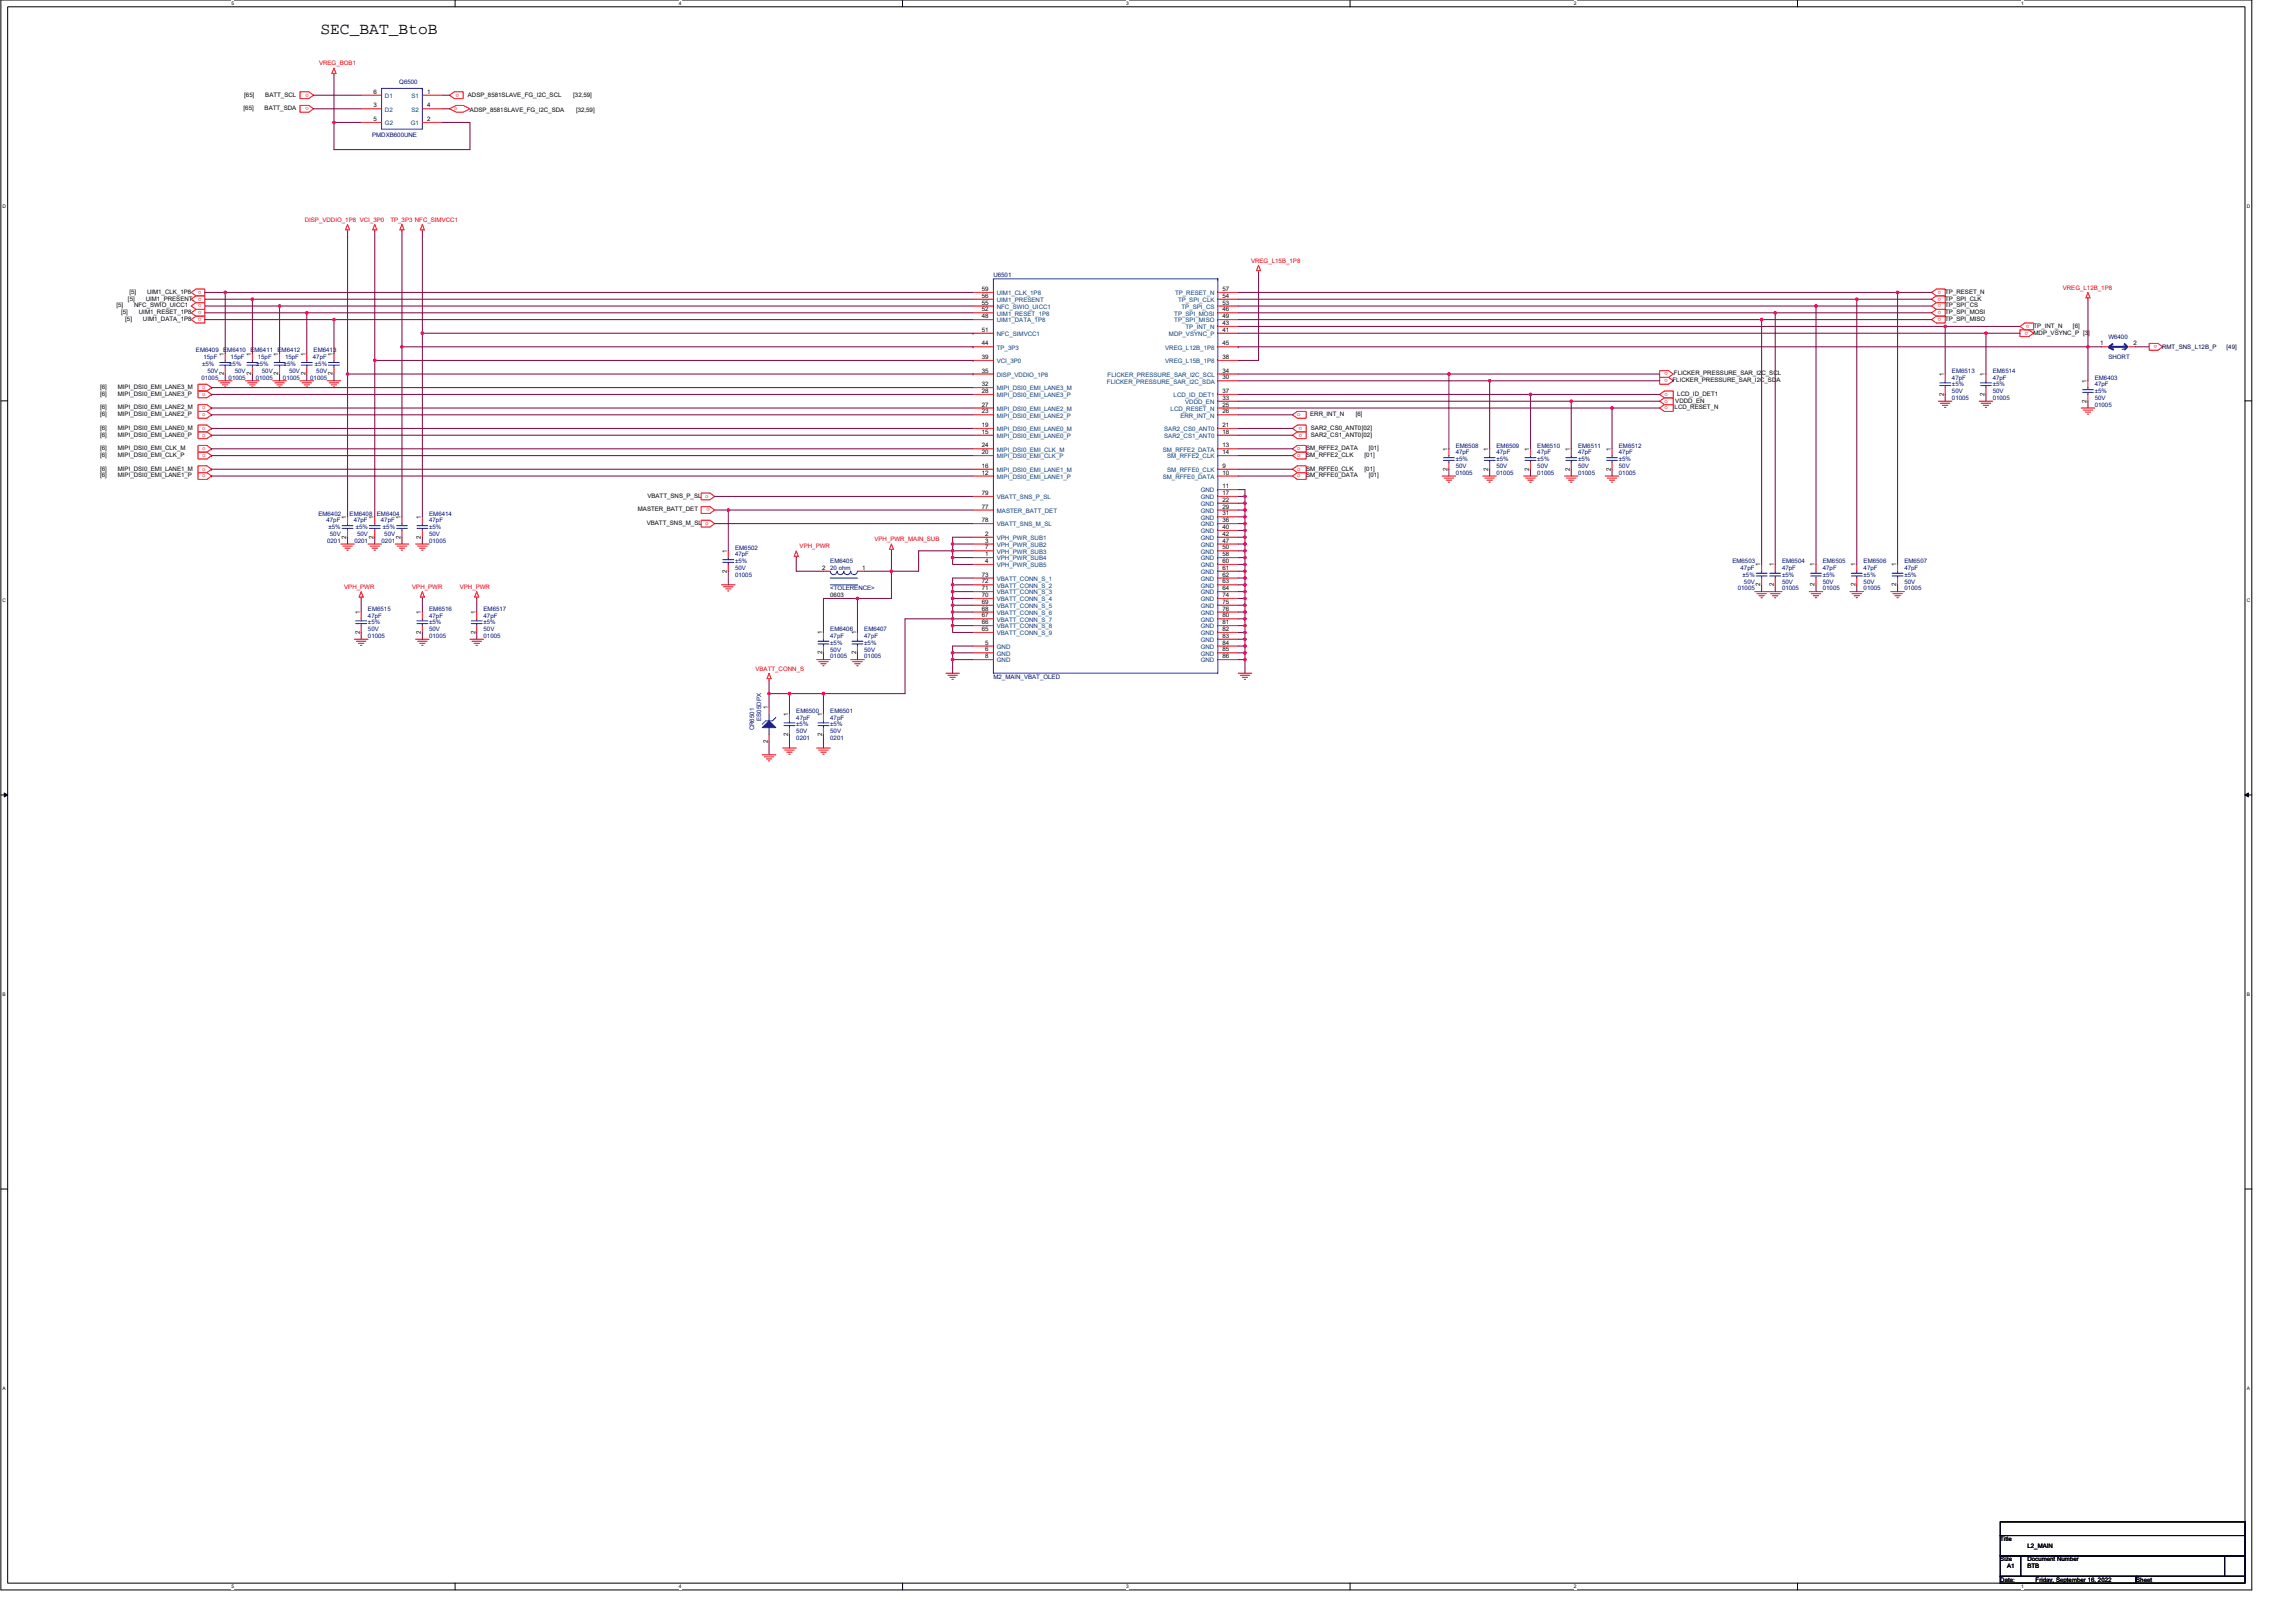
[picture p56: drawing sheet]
<svg xmlns="http://www.w3.org/2000/svg" width="420mm" height="297mm" viewBox="0 0 420 297" stroke-linecap="round" stroke-linejoin="round" font-family="sans-serif">
<defs><g id="words">
<text font-size="3" x="58.7" y="6.2">SEC_BAT_BtoB</text>
<g font-size="1.1" fill="#f00">
<text x="58.4" y="12">VREG_BOB1</text>
<text x="56.5" y="17.1" transform="rotate(180 56.5 17.1)">o</text>
<text x="84" y="17.1" transform="rotate(180 84 17.1)">o</text>
<text x="56.5" y="19.6" transform="rotate(180 56.5 19.6)">o</text>
<text x="83.2" y="20.2">o</text>
<text x="55.8" y="40.6">DISP_VDDIO_1P8 VCI_3P0</text>
<text x="71.5" y="40.6">TP_3P3 NFC_SIMVCC1</text>
<text x="36.9" y="53.2" transform="rotate(180 36.9 53.2)">o</text>
<text x="229" y="48">VREG_L15B_1P8</text>
<text x="355.4" y="53.2" transform="rotate(180 355.4 53.2)">o</text>
<text x="377.6" y="53">VREG_L12B_1P8</text>
<text x="36.9" y="54.5" transform="rotate(180 36.9 54.5)">o</text>
<text x="36.9" y="55.7" transform="rotate(180 36.9 55.7)">o</text>
<text x="36.9" y="56.9" transform="rotate(180 36.9 56.9)">o</text>
<text x="36.9" y="58.2" transform="rotate(180 36.9 58.2)">o</text>
<text x="355.4" y="54.5" transform="rotate(180 355.4 54.5)">o</text>
<text x="355.4" y="55.7" transform="rotate(180 355.4 55.7)">o</text>
<text x="355.4" y="56.9" transform="rotate(180 355.4 56.9)">o</text>
<text x="355.4" y="58.2" transform="rotate(180 355.4 58.2)">o</text>
<text x="371.5" y="59.4" transform="rotate(180 371.5 59.4)">o</text>
<text x="371.3" y="60.7" transform="rotate(180 371.3 60.7)">o</text>
<text x="394.9" y="63.2" transform="rotate(180 394.9 63.2)">o</text>
<text x="37" y="71.2">o</text>
<text x="305.3" y="68.1" transform="rotate(180 305.3 68.1)">o</text>
<text x="305.3" y="69.4" transform="rotate(180 305.3 69.4)">o</text>
<text x="37" y="72.5">o</text>
<text x="37" y="74.9">o</text>
<text x="37" y="76.2">o</text>
<text x="237.5" y="76.2">o</text>
<text x="304.7" y="72.5">o</text>
<text x="304.7" y="73.7">o</text>
<text x="304.7" y="74.9">o</text>
<text x="37" y="78.7">o</text>
<text x="37" y="79.9">o</text>
<text x="37" y="82.4">o</text>
<text x="37" y="83.7">o</text>
<text x="237.5" y="82.4">o</text>
<text x="237.5" y="83.7">o</text>
<text x="238.4" y="78.1" transform="rotate(180 238.4 78.1)">o</text>
<text x="238.4" y="79.3" transform="rotate(180 238.4 79.3)">o</text>
<text x="37" y="86.1">o</text>
<text x="37" y="87.4">o</text>
<text x="237.5" y="86.1">o</text>
<text x="237.5" y="87.4">o</text>
<text x="130" y="93" transform="rotate(180 130 93)">o</text>
<text x="146.4" y="100.3">VPH_PWR</text>
<text x="160.1" y="99.1">VPH_PWR_MAIN_SUB</text>
<text x="63" y="107.8">VPH_PWR</text>
<text x="75.5" y="107.8">VPH_PWR</text>
<text x="84.2" y="107.8">VPH_PWR</text>
<text x="138.3" y="122.7">VBATT_CONN_S</text>
</g>
<g font-size="1.1">
<text x="44.7" y="17.7">[65]</text>
<text x="48.6" y="17.7">BATT_SCL</text>
<text x="68.4" y="17.2">6</text>
<text x="78.2" y="17.2">1</text>
<text x="85.7" y="17.7">ADSP_8581SLAVE_FG_I2C_SCL</text>
<text x="105" y="17.7">[32,59]</text>
<text x="44.6" y="20.2">[65]</text>
<text x="48.5" y="20.2">BATT_SDA</text>
<text x="68.4" y="19.7">3</text>
<text x="68.4" y="22.1">5</text>
<text x="78.2" y="22.1">2</text>
<text x="78.2" y="19.7">4</text>
<text x="86" y="20.4">ADSP_8581SLAVE_FG_I2C_SDA</text>
<text x="105.5" y="20.4">[32,59]</text>
<text x="23.7" y="53.8">[5]</text>
<text x="26.9" y="53.8">UIM1_CLK_1P8</text>
<text x="179.8" y="53.3">59</text>
<text x="223.8" y="53.3">57</text>
<text x="356.1" y="53.8">TP_RESET_N</text>
<text x="21.3" y="56.3">[5]</text>
<text x="22.2" y="57.5">[5]</text>
<text x="22.9" y="58.7">[5]</text>
<text x="23.4" y="55">[5]</text>
<text x="24.6" y="56.3">NFC_SWIO_UICC1</text>
<text x="25.4" y="57.5">UIM1_RESET_1P8</text>
<text x="26.2" y="58.7">UIM1_DATA_1P8</text>
<text x="26.7" y="55">UIM1_PRESENT</text>
<text x="179.8" y="55.8">55</text>
<text x="179.8" y="58.2">48</text>
<text x="179.8" y="54.5">56</text>
<text x="179.8" y="57">52</text>
<text x="223.8" y="59.5">43</text>
<text x="223.8" y="54.5">54</text>
<text x="223.8" y="55.8">53</text>
<text x="223.8" y="58.2">49</text>
<text x="223.8" y="57">46</text>
<text x="356.1" y="55">TP_SPI_CLK</text>
<text x="356.1" y="56.3">TP_SPI_CS</text>
<text x="356.1" y="57.5">TP_SPI_MOSI</text>
<text x="356.1" y="58.7">TP_SPI_MISO</text>
<text x="372.3" y="60">TP_INT_N</text>
<text x="379.5" y="60">[6]</text>
<text x="41" y="65.1" transform="rotate(-90 41 65.1)">1</text>
<text x="46" y="65.1" transform="rotate(-90 46 65.1)">1</text>
<text x="50.9" y="65.1" transform="rotate(-90 50.9 65.1)">1</text>
<text x="55.9" y="65.1" transform="rotate(-90 55.9 65.1)">1</text>
<text x="60.9" y="65.1" transform="rotate(-90 60.9 65.1)">1</text>
<text x="179.8" y="60.7">51</text>
<text x="179.8" y="63.2">44</text>
<text x="179.8" y="65.7">39</text>
<text x="223.8" y="60.7">41</text>
<text x="223.8" y="63.2">45</text>
<text x="223.8" y="65.7">38</text>
<text x="372.3" y="61.2">MDP_VSYNC_P [3]</text>
<text x="384.5" y="63.2">1</text>
<text x="390.6" y="63.2">2</text>
<text x="18.3" y="71.2">[6]</text>
<text x="21.6" y="71.2">MIPI_DSI0_EMI_LANE3_M</text>
<text x="41" y="68.7" transform="rotate(-90 41 68.7)">2</text>
<text x="46" y="68.7" transform="rotate(-90 46 68.7)">2</text>
<text x="50.9" y="68.7" transform="rotate(-90 50.9 68.7)">2</text>
<text x="55.9" y="68.7" transform="rotate(-90 55.9 68.7)">2</text>
<text x="60.9" y="68.7" transform="rotate(-90 60.9 68.7)">2</text>
<text x="179.8" y="68.2">35</text>
<text x="179.8" y="70.7">32</text>
<text x="179.8" y="71.9">28</text>
<text x="223.8" y="68.2">34</text>
<text x="223.8" y="69.4">30</text>
<text x="223.8" y="71.9">37</text>
<text x="306.2" y="70">FLICKER_PRESSURE_SAR_I2C_SDA</text>
<text x="306.5" y="68.7">FLICKER_PRESSURE_SAR_I2C_SCL</text>
<text x="355.9" y="68.8" transform="rotate(-90 355.9 68.8)">1</text>
<text x="363.3" y="68.8" transform="rotate(-90 363.3 68.8)">1</text>
<text x="382" y="70.1" transform="rotate(-90 382 70.1)">1</text>
<text x="18.3" y="72.4">[6]</text>
<text x="18.3" y="74.9">[6]</text>
<text x="18.3" y="76.2">[6]</text>
<text x="21.6" y="72.4">MIPI_DSI0_EMI_LANE3_P</text>
<text x="21.6" y="74.9">MIPI_DSI0_EMI_LANE2_M</text>
<text x="21.6" y="76.2">MIPI_DSI0_EMI_LANE2_P</text>
<text x="179.8" y="74.4">27</text>
<text x="179.8" y="75.7">23</text>
<text x="223.8" y="75.7">26</text>
<text x="223.8" y="74.4">25</text>
<text x="223.8" y="73.2">33</text>
<text x="239.9" y="76.2">ERR_INT_N</text>
<text x="248.2" y="76.2">[6]</text>
<text x="306.6" y="74.9">LCD_RESET_N</text>
<text x="306.7" y="73.7">VDDD_EN</text>
<text x="307.1" y="72.4">LCD_ID_DET1</text>
<text x="355.9" y="72.4" transform="rotate(-90 355.9 72.4)">2</text>
<text x="363.3" y="72.4" transform="rotate(-90 363.3 72.4)">2</text>
<text x="382" y="73.7" transform="rotate(-90 382 73.7)">2</text>
<text x="18.3" y="78.7">[6]</text>
<text x="18.3" y="79.9">[6]</text>
<text x="18.3" y="82.4">[6]</text>
<text x="18.3" y="83.6">[6]</text>
<text x="21.6" y="78.7">MIPI_DSI0_EMI_LANE0_M</text>
<text x="21.6" y="79.9">MIPI_DSI0_EMI_LANE0_P</text>
<text x="21.6" y="82.4">MIPI_DSI0_EMI_CLK_M</text>
<text x="21.6" y="83.6">MIPI_DSI0_EMI_CLK_P</text>
<text x="179.8" y="81.9">24</text>
<text x="179.8" y="83.1">20</text>
<text x="179.8" y="78.2">19</text>
<text x="179.8" y="79.4">15</text>
<text x="223.8" y="78.2">21</text>
<text x="223.8" y="79.4">18</text>
<text x="223.8" y="83.1">14</text>
<text x="223.8" y="81.9">13</text>
<text x="239.1" y="82.4">SM_RFFE2_DATA</text>
<text x="239.1" y="83.6">SM_RFFE2_CLK</text>
<text x="240" y="78.7">SAR2_CS0_ANT0[02]</text>
<text x="240" y="79.9">SAR2_CS1_ANT0[02]</text>
<text x="249.8" y="83.6">[01]</text>
<text x="250.6" y="82.4">[01]</text>
<text x="265" y="82.5" transform="rotate(-90 265 82.5)">1</text>
<text x="272.5" y="82.5" transform="rotate(-90 272.5 82.5)">1</text>
<text x="279.9" y="82.5" transform="rotate(-90 279.9 82.5)">1</text>
<text x="287.4" y="82.5" transform="rotate(-90 287.4 82.5)">1</text>
<text x="294.9" y="82.5" transform="rotate(-90 294.9 82.5)">1</text>
<text x="18.3" y="86.1">[6]</text>
<text x="18.3" y="87.4">[6]</text>
<text x="21.6" y="86.1">MIPI_DSI0_EMI_LANE1_M</text>
<text x="21.6" y="87.4">MIPI_DSI0_EMI_LANE1_P</text>
<text x="179.8" y="85.6">16</text>
<text x="179.8" y="86.9">12</text>
<text x="223.8" y="85.6">9</text>
<text x="223.8" y="86.9">10</text>
<text x="223.8" y="89.4">11</text>
<text x="239.1" y="86.1">SM_RFFE0_CLK</text>
<text x="239.1" y="87.4">SM_RFFE0_DATA</text>
<text x="249.8" y="86.1">[01]</text>
<text x="250.6" y="87.4">[01]</text>
<text x="265" y="86.1" transform="rotate(-90 265 86.1)">2</text>
<text x="272.5" y="86.1" transform="rotate(-90 272.5 86.1)">2</text>
<text x="279.9" y="86.1" transform="rotate(-90 279.9 86.1)">2</text>
<text x="287.4" y="86.1" transform="rotate(-90 287.4 86.1)">2</text>
<text x="294.9" y="86.1" transform="rotate(-90 294.9 86.1)">2</text>
<text x="63.4" y="95" transform="rotate(-90 63.4 95)">1</text>
<text x="68.4" y="95" transform="rotate(-90 68.4 95)">1</text>
<text x="73.3" y="95" transform="rotate(-90 73.3 95)">1</text>
<text x="77.1" y="95" transform="rotate(-90 77.1 95)">1</text>
<text x="116.8" y="93.6">MASTER_BATT_DET</text>
<text x="118.5" y="91.1">VBATT_SNS_P_SL o</text>
<text x="179.8" y="93.1">77</text>
<text x="179.8" y="95.6">78</text>
<text x="179.8" y="90.6">79</text>
<text x="223.8" y="90.6">17</text>
<text x="223.8" y="91.8">22</text>
<text x="223.8" y="93.1">29</text>
<text x="223.8" y="94.3">31</text>
<text x="223.8" y="95.6">36</text>
<text x="63.4" y="98.6" transform="rotate(-90 63.4 98.6)">2</text>
<text x="68.4" y="98.6" transform="rotate(-90 68.4 98.6)">2</text>
<text x="73.3" y="98.6" transform="rotate(-90 73.3 98.6)">2</text>
<text x="77.1" y="98.6" transform="rotate(-90 77.1 98.6)">2</text>
<text x="118.4" y="96.1">VBATT_SNS_M_SL o</text>
<text x="133.1" y="101.2" transform="rotate(-90 133.1 101.2)">1</text>
<text x="180.4" y="98.1">2</text>
<text x="180.4" y="99.3">3</text>
<text x="180.4" y="100.6">7</text>
<text x="180.4" y="101.8">1</text>
<text x="223.8" y="101.8">58</text>
<text x="223.8" y="96.8">40</text>
<text x="223.8" y="100.6">50</text>
<text x="223.8" y="98.1">42</text>
<text x="223.8" y="99.3">47</text>
<text x="133.1" y="104.8" transform="rotate(-90 133.1 104.8)">2</text>
<text x="150.5" y="104.3">2</text>
<text x="157.8" y="104.3">1</text>
<text x="179.8" y="105.5">73</text>
<text x="179.8" y="106.8">72</text>
<text x="180.4" y="103">4</text>
<text x="223.8" y="103">60</text>
<text x="223.8" y="104.3">61</text>
<text x="223.8" y="105.5">62</text>
<text x="223.8" y="106.8">63</text>
<text x="322.3" y="107.3" transform="rotate(-90 322.3 107.3)">2</text>
<text x="322.3" y="103.7" transform="rotate(-90 322.3 103.7)">1</text>
<text x="324.7" y="107.3" transform="rotate(-90 324.7 107.3)">2</text>
<text x="324.7" y="103.7" transform="rotate(-90 324.7 103.7)">1</text>
<text x="332.2" y="107.3" transform="rotate(-90 332.2 107.3)">2</text>
<text x="332.2" y="103.7" transform="rotate(-90 332.2 103.7)">1</text>
<text x="339.7" y="107.3" transform="rotate(-90 339.7 107.3)">2</text>
<text x="339.7" y="103.7" transform="rotate(-90 339.7 103.7)">1</text>
<text x="347.1" y="107.3" transform="rotate(-90 347.1 107.3)">2</text>
<text x="347.1" y="103.7" transform="rotate(-90 347.1 103.7)">1</text>
<text x="65.9" y="112.4" transform="rotate(-90 65.9 112.4)">1</text>
<text x="77.1" y="112.4" transform="rotate(-90 77.1 112.4)">1</text>
<text x="87" y="112.4" transform="rotate(-90 87 112.4)">1</text>
<text x="152" y="109.3">0603</text>
<text x="179.8" y="108">71</text>
<text x="179.8" y="109.3">70</text>
<text x="179.8" y="110.5">69</text>
<text x="179.8" y="111.8">68</text>
<text x="179.8" y="113">67</text>
<text x="223.8" y="108">64</text>
<text x="223.8" y="109.3">74</text>
<text x="223.8" y="111.8">76</text>
<text x="223.8" y="110.5">75</text>
<text x="223.8" y="113">80</text>
<text x="65.9" y="116" transform="rotate(-90 65.9 116)">2</text>
<text x="77.1" y="116" transform="rotate(-90 77.1 116)">2</text>
<text x="87" y="116" transform="rotate(-90 87 116)">2</text>
<text x="150.5" y="119.7" transform="rotate(-90 150.5 119.7)">2</text>
<text x="150.5" y="116.1" transform="rotate(-90 150.5 116.1)">1</text>
<text x="156.7" y="119.7" transform="rotate(-90 156.7 119.7)">2</text>
<text x="156.7" y="116.1" transform="rotate(-90 156.7 116.1)">1</text>
<text x="179.8" y="114.2">66</text>
<text x="179.8" y="115.5">65</text>
<text x="180.4" y="118">5</text>
<text x="180.4" y="119.2">6</text>
<text x="223.8" y="115.5">82</text>
<text x="223.8" y="114.2">81</text>
<text x="223.8" y="116.7">83</text>
<text x="223.8" y="118">84</text>
<text x="223.8" y="119.2">85</text>
<text x="180.4" y="120.5">8</text>
<text x="223.8" y="120.5">86</text>
<text x="140.5" y="129.8" transform="rotate(-90 140.5 129.8)">1</text>
<text x="144.3" y="131.1" transform="rotate(-90 144.3 131.1)">1</text>
<text x="150.5" y="131.1" transform="rotate(-90 150.5 131.1)">1</text>
<text x="140.5" y="135.9" transform="rotate(-90 140.5 135.9)">2</text>
<text x="144.3" y="134.7" transform="rotate(-90 144.3 134.7)">2</text>
<text x="150.5" y="134.7" transform="rotate(-90 150.5 134.7)">2</text>
<text x="366.2" y="282">Title</text>
<text x="366.2" y="285.8">Size</text>
<text x="367.4" y="287">A1</text>
<text x="371.2" y="285.8">Document Number</text>
<text x="371.2" y="287">BTB</text>
<text x="371.2" y="283.3">L2_MAIN</text>
<text x="366.2" y="289.5">Date:</text>
<text x="372.7" y="289.5">Friday, September 16, 2022</text>
<text x="391.1" y="289.5">Sheet</text>
</g>
<g font-size="1.1" fill="#004080">
<text x="70.5" y="17.9">D1</text>
<text x="75.3" y="17.9">S1</text>
<text x="70.5" y="20.4">D2</text>
<text x="70.5" y="22.9">G2</text>
<text x="75.2" y="22.9">G1</text>
<text x="75.3" y="20.4">S2</text>
<text x="182.5" y="56.5">NFC_SWIO_UICC1</text>
<text x="182.5" y="54">UIM1_CLK_1P8</text>
<text x="182.5" y="59">UIM1_DATA_1P8</text>
<text x="182.5" y="55.3">UIM1_PRESENT</text>
<text x="182.5" y="57.8">UIM1_RESET_1P8</text>
<text x="215" y="59">TP_SPI_MISO</text>
<text x="215" y="57.8">TP_SPI_MOSI</text>
<text x="215.1" y="54">TP_RESET_N</text>
<text x="215.7" y="55.3">TP_SPI_CLK</text>
<text x="216.3" y="56.5">TP_SPI_CS</text>
<text x="182.5" y="61.5">NFC_SIMVCC1</text>
<text x="182.5" y="64">TP_3P3</text>
<text x="213.3" y="64">VREG_L12B_1P8</text>
<text x="214" y="61.5">MDP_VSYNC_P</text>
<text x="217" y="60.2">TP_INT_N</text>
<text x="386.6" y="64">1</text>
<text x="388.5" y="64">2</text>
<text x="182.5" y="69">DISP_VDDIO_1P8</text>
<text x="182.5" y="71.4">MIPI_DSI0_EMI_LANE3_M</text>
<text x="182.5" y="66.5">VCI_3P0</text>
<text x="202.7" y="70.2">FLICKER_PRESSURE_SAR_I2C_SDA</text>
<text x="202.8" y="69">FLICKER_PRESSURE_SAR_I2C_SCL</text>
<text x="213.3" y="66.5">VREG_L15B_1P8</text>
<text x="182.5" y="75.2">MIPI_DSI0_EMI_LANE2_M</text>
<text x="182.5" y="76.4">MIPI_DSI0_EMI_LANE2_P</text>
<text x="182.5" y="72.7">MIPI_DSI0_EMI_LANE3_P</text>
<text x="214.3" y="75.2">LCD_RESET_N</text>
<text x="214.9" y="72.7">LCD_ID_DET1</text>
<text x="216.1" y="76.4">ERR_INT_N</text>
<text x="217" y="73.9">VDDD_EN</text>
<text x="182.5" y="82.6">MIPI_DSI0_EMI_CLK_M</text>
<text x="182.5" y="83.9">MIPI_DSI0_EMI_CLK_P</text>
<text x="182.5" y="78.9">MIPI_DSI0_EMI_LANE0_M</text>
<text x="182.5" y="80.2">MIPI_DSI0_EMI_LANE0_P</text>
<text x="212.9" y="82.6">SM_RFFE2_DATA</text>
<text x="213.1" y="78.9">SAR2_CS0_ANT0</text>
<text x="213.1" y="80.2">SAR2_CS1_ANT0</text>
<text x="213.7" y="83.9">SM_RFFE2_CLK</text>
<text x="182.5" y="86.4">MIPI_DSI0_EMI_LANE1_M</text>
<text x="182.5" y="87.6">MIPI_DSI0_EMI_LANE1_P</text>
<text x="212.9" y="87.6">SM_RFFE0_DATA</text>
<text x="213.7" y="86.4">SM_RFFE0_CLK</text>
<text x="182.5" y="93.8">MASTER_BATT_DET</text>
<text x="182.5" y="91.4">VBATT_SNS_P_SL</text>
<text x="219.8" y="91.4">GND</text>
<text x="219.8" y="90.1">GND</text>
<text x="219.8" y="92.6">GND</text>
<text x="219.8" y="93.8">GND</text>
<text x="219.8" y="95.1">GND</text>
<text x="182.5" y="96.3">VBATT_SNS_M_SL</text>
<text x="182.5" y="98.8">VPH_PWR_SUB1</text>
<text x="182.5" y="100.1">VPH_PWR_SUB2</text>
<text x="182.5" y="101.3">VPH_PWR_SUB3</text>
<text x="219.8" y="97.6">GND</text>
<text x="219.8" y="96.3">GND</text>
<text x="219.8" y="101.3">GND</text>
<text x="219.8" y="98.8">GND</text>
<text x="219.8" y="100.1">GND</text>
<text x="182.5" y="106.3">VBATT_CONN_S_1</text>
<text x="182.5" y="107.5">VBATT_CONN_S_2</text>
<text x="182.5" y="102.6">VPH_PWR_SUB4</text>
<text x="182.5" y="103.8">VPH_PWR_SUB5</text>
<text x="219.8" y="102.6">GND</text>
<text x="219.8" y="103.8">GND</text>
<text x="219.8" y="105">GND</text>
<text x="219.8" y="106.3">GND</text>
<text x="219.8" y="107.5">GND</text>
<text x="182.5" y="108.8">VBATT_CONN_S_3</text>
<text x="182.5" y="110">VBATT_CONN_S_4</text>
<text x="182.5" y="111.3">VBATT_CONN_S_5</text>
<text x="182.5" y="112.5">VBATT_CONN_S_6</text>
<text x="182.5" y="113.8">VBATT_CONN_S_7</text>
<text x="219.8" y="108.8">GND</text>
<text x="219.8" y="110">GND</text>
<text x="219.8" y="112.5">GND</text>
<text x="219.8" y="111.3">GND</text>
<text x="219.8" y="113.8">GND</text>
<text x="182.5" y="118.7">GND</text>
<text x="182.5" y="120">GND</text>
<text x="182.5" y="115">VBATT_CONN_S_8</text>
<text x="182.5" y="116.2">VBATT_CONN_S_9</text>
<text x="219.8" y="116.2">GND</text>
<text x="219.8" y="115">GND</text>
<text x="219.8" y="117.5">GND</text>
<text x="219.8" y="118.7">GND</text>
<text x="219.8" y="120">GND</text>
<text x="182.5" y="121.2">GND</text>
<text x="219.8" y="121.2">GND</text>
</g>
<g font-size="1.1" fill="#000080">
<text x="73.1" y="15.4">Q6500</text>
<text x="68.1" y="25.1">PMDXB600UNE</text>
<text x="181.9" y="50.8">U6501</text>
<text x="35.9" y="64.5">EM6409</text>
<text x="37.2" y="65.7">15pF</text>
<text x="40.9" y="64.5">EM6410</text>
<text x="42.2" y="65.7">15pF</text>
<text x="45.8" y="64.5">EM6411</text>
<text x="47.2" y="65.7">15pF</text>
<text x="50.8" y="64.5">EM6412</text>
<text x="52.2" y="65.7">15pF</text>
<text x="57.3" y="65.7">47pF</text>
<text x="57.4" y="64.5">EM6413</text>
<text x="386" y="62">W6400</text>
<text x="386" y="65.7">SHORT</text>
<text x="36.9" y="69.5">01005</text>
<text x="37" y="67">±5%</text>
<text x="38" y="68.2">50V</text>
<text x="41.9" y="69.5">01005</text>
<text x="42" y="67">±5%</text>
<text x="43" y="68.2">50V</text>
<text x="46.8" y="69.5">01005</text>
<text x="47" y="67">±5%</text>
<text x="47.9" y="68.2">50V</text>
<text x="51.8" y="69.5">01005</text>
<text x="51.9" y="67">±5%</text>
<text x="52.9" y="68.2">50V</text>
<text x="56.8" y="69.5">01005</text>
<text x="57.7" y="67">±5%</text>
<text x="57.9" y="68.2">50V</text>
<text x="357.4" y="68.2">EM6513</text>
<text x="357.4" y="69.5">47pF</text>
<text x="357.4" y="71.9">50V</text>
<text x="357.4" y="70.7">±5%</text>
<text x="364.8" y="68.2">EM6514</text>
<text x="364.8" y="69.5">47pF</text>
<text x="364.8" y="71.9">50V</text>
<text x="364.8" y="70.7">±5%</text>
<text x="383.5" y="69.5">EM6403</text>
<text x="383.5" y="70.7">47pF</text>
<text x="383.5" y="71.9">±5%</text>
<text x="357.4" y="73.2">01005</text>
<text x="364.8" y="73.2">01005</text>
<text x="383.5" y="74.4">01005</text>
<text x="383.5" y="73.2">50V</text>
<text x="266.5" y="81.9">EM6508</text>
<text x="266.5" y="83.1">47pF</text>
<text x="274" y="81.9">EM6509</text>
<text x="274" y="83.1">47pF</text>
<text x="281.4" y="81.9">EM6510</text>
<text x="281.4" y="83.1">47pF</text>
<text x="288.9" y="81.9">EM6511</text>
<text x="288.9" y="83.1">47pF</text>
<text x="296.4" y="81.9">EM6512</text>
<text x="296.4" y="83.1">47pF</text>
<text x="266.5" y="86.9">01005</text>
<text x="266.5" y="85.6">50V</text>
<text x="266.5" y="84.4">±5%</text>
<text x="274" y="86.9">01005</text>
<text x="274" y="85.6">50V</text>
<text x="274" y="84.4">±5%</text>
<text x="281.4" y="86.9">01005</text>
<text x="281.4" y="85.6">50V</text>
<text x="281.4" y="84.4">±5%</text>
<text x="288.9" y="86.9">01005</text>
<text x="288.9" y="85.6">50V</text>
<text x="288.9" y="84.4">±5%</text>
<text x="296.4" y="86.9">01005</text>
<text x="296.4" y="85.6">50V</text>
<text x="296.4" y="84.4">±5%</text>
<text x="58.3" y="94.3">EM6402</text>
<text x="59.8" y="95.6">47pF</text>
<text x="64" y="94.3">EM6408</text>
<text x="64.7" y="95.6">47pF</text>
<text x="69" y="94.3">EM6404</text>
<text x="69.7" y="95.6">47pF</text>
<text x="78.6" y="94.3">EM6414</text>
<text x="78.6" y="95.6">47pF</text>
<text x="59.9" y="99.3">0201</text>
<text x="60.1" y="96.8">±5%</text>
<text x="60.4" y="98.1">50V</text>
<text x="64.9" y="99.3">0201</text>
<text x="65.1" y="96.8">±5%</text>
<text x="65.4" y="98.1">50V</text>
<text x="69.9" y="99.3">0201</text>
<text x="70.1" y="96.8">±5%</text>
<text x="70.3" y="98.1">50V</text>
<text x="78.6" y="99.3">01005</text>
<text x="78.6" y="98.1">50V</text>
<text x="78.6" y="96.8">±5%</text>
<text x="134.6" y="100.6">EM6502</text>
<text x="134.6" y="101.8">47pF</text>
<text x="134.6" y="105.6">01005</text>
<text x="134.6" y="104.3">50V</text>
<text x="134.6" y="103.1">±5%</text>
<text x="152" y="103.1">EM6405</text>
<text x="152" y="104.3">20 ohm</text>
<text x="317.2" y="103.1">EM6503</text>
<text x="318.6" y="104.3">47pF</text>
<text x="319" y="105.5">±5%</text>
<text x="319.3" y="106.8">50V</text>
<text x="326.2" y="103.1">EM6504</text>
<text x="326.2" y="104.3">47pF</text>
<text x="326.2" y="106.8">50V</text>
<text x="326.2" y="105.5">±5%</text>
<text x="333.7" y="103.1">EM6505</text>
<text x="333.7" y="104.3">47pF</text>
<text x="333.7" y="106.8">50V</text>
<text x="333.7" y="105.5">±5%</text>
<text x="341.2" y="103.1">EM6506</text>
<text x="341.2" y="104.3">47pF</text>
<text x="341.2" y="106.8">50V</text>
<text x="341.2" y="105.5">±5%</text>
<text x="348.6" y="103.1">EM6507</text>
<text x="348.6" y="104.3">47pF</text>
<text x="348.6" y="106.8">50V</text>
<text x="348.6" y="105.5">±5%</text>
<text x="67.4" y="111.8">EM6515</text>
<text x="67.4" y="113">47pF</text>
<text x="78.6" y="111.8">EM6516</text>
<text x="78.6" y="113">47pF</text>
<text x="88.5" y="111.8">EM6517</text>
<text x="88.5" y="113">47pF</text>
<text x="152" y="108">&lt;TOLERENCE&gt;</text>
<text x="318.2" y="108">01005</text>
<text x="326.2" y="108">01005</text>
<text x="333.7" y="108">01005</text>
<text x="341.2" y="108">01005</text>
<text x="348.6" y="108">01005</text>
<text x="67.4" y="116.8">01005</text>
<text x="67.4" y="115.5">50V</text>
<text x="67.4" y="114.3">±5%</text>
<text x="78.6" y="116.8">01005</text>
<text x="78.6" y="115.5">50V</text>
<text x="78.6" y="114.3">±5%</text>
<text x="88.5" y="116.8">01005</text>
<text x="88.5" y="115.5">50V</text>
<text x="88.5" y="114.3">±5%</text>
<text x="152" y="115.5">EM6406</text>
<text x="152" y="116.8">47pF</text>
<text x="152" y="119.2">50V</text>
<text x="152" y="118">±5%</text>
<text x="158.2" y="115.5">EM6407</text>
<text x="158.2" y="116.8">47pF</text>
<text x="158.2" y="119.2">50V</text>
<text x="158.2" y="118">±5%</text>
<text x="152" y="120.5">01005</text>
<text x="158.2" y="120.5">01005</text>
<text x="181.9" y="124.2">M2_MAIN_VBAT_OLED</text>
<text x="139.3" y="131.9" transform="rotate(-90 139.3 131.9)">ES05DPX</text>
<text x="145.8" y="130.4">EM6500</text>
<text x="145.8" y="131.7">47pF</text>
<text x="152" y="130.4">EM6501</text>
<text x="152" y="131.7">47pF</text>
<text x="138.1" y="133.7" transform="rotate(-90 138.1 133.7)">CR6501</text>
<text x="145.8" y="135.4">0201</text>
<text x="145.8" y="134.2">50V</text>
<text x="145.8" y="132.9">±5%</text>
<text x="152" y="135.4">0201</text>
<text x="152" y="134.2">50V</text>
<text x="152" y="132.9">±5%</text>
</g>
<g font-size="1.1" fill="#000040">
<text x="395.8" y="63.9">RMT_SNS_L12B_P</text>
<text x="407.6" y="63.9">[49]</text>
</g>
<g font-size=".9">
<text x="42.4" y=".9">5</text>
<text x="124.3" y=".9">4</text>
<text x="206.2" y=".9">3</text>
<text x="288.1" y=".9">2</text>
<text x="370" y=".9">1</text>
<text x=".5" y="38.1">D</text>
<text x="411.3" y="38.1">D</text>
<text x=".5" y="110.2">C</text>
<text x="411.3" y="110.2">C</text>
<text x=".5" y="182.4">B</text>
<text x="411.3" y="182.4">B</text>
<text x=".5" y="254.5">A</text>
<text x="411.3" y="254.5">A</text>
<text x="42.4" y="290.7">5</text>
<text x="124.3" y="290.7">4</text>
<text x="206.2" y="290.7">3</text>
<text x="288.1" y="290.7">2</text>
<text x="370" y="290.7">1</text>
</g>
</g></defs>
<path d="M.2 0h412v291h-412zM1.4 1.2h409.6v288.5h-409.6z" fill="none" stroke="#000" stroke-width=".18"/>
<g fill="#fff">
<path d="M42.4 .1h.5v1h-.5z"/>
<path d="M42.4 289.9h.5v1h-.5z"/>
</g>
<path d="M83.3 0v1.2M83.3 289.7v1.3" fill="none" stroke="#000" stroke-width=".18"/>
<g fill="#fff">
<path d="M124.3 .1h.5v1h-.5z"/>
<path d="M124.3 289.9h.5v1h-.5z"/>
</g>
<path d="M165.2 0v1.2M165.2 289.7v1.3" fill="none" stroke="#000" stroke-width=".18"/>
<g fill="#fff">
<path d="M206.2 .1h.5v1h-.5z"/>
<path d="M206.2 289.9h.5v1h-.5z"/>
</g>
<path d="M247.2 0v1.2M247.2 289.7v1.3" fill="none" stroke="#000" stroke-width=".18"/>
<g fill="#fff">
<path d="M288.1 .1h.5v1h-.5z"/>
<path d="M288.1 289.9h.5v1h-.5z"/>
</g>
<path d="M329.1 0v1.2M329.1 289.7v1.3" fill="none" stroke="#000" stroke-width=".18"/>
<g fill="#fff">
<path d="M370 .1h.5v1h-.5z"/>
<path d="M370 289.9h.5v1h-.5z"/>
<path d="M.5 37.3h.6v1h-.6z"/>
<path d="M411.3 37.3h.7v1h-.7z"/>
<path d="M.5 109.4h.6v1h-.6z"/>
<path d="M411.3 109.4h.7v1h-.7z"/>
</g>
<path d="M.2 73.4h1.2M411 73.4h1.2" fill="none" stroke="#000" stroke-width=".18"/>
<g fill="#fff">
<path d="M.5 181.6h.6v.9h-.6z"/>
<path d="M411.3 181.6h.6v.9h-.6z"/>
</g>
<path d="M.2 145.5h1.2M411 145.5h1.2" fill="none" stroke="#000" stroke-width=".18"/>
<path d="M.8 145.1l.6 .4-.6 .3zM411 145.5l.6-.4v.7z" fill="#000" stroke="#000" stroke-width=".18"/>
<g fill="#fff">
<path d="M.5 253.7h.6v1h-.6z"/>
<path d="M411.3 253.7h.6v1h-.6z"/>
</g>
<g fill="none" stroke="#000" stroke-width=".18">
<path d="M.2 217.6h1.2M411 217.6h1.2M366.2 278.5h44.8v2.5h-44.8zM411 278.5h.1M366.2 281h44.8v3.8h-44.8zM366.2 284.8h3.7v3.7h-3.7zM366.2 288.5h24.9v1.2h-24.9zM369.9 284.8h.1M369.9 284.8h37.4v3.7h-37.4zM391.1 288.5h.1M391.1 288.5h19.9v1.2h-19.9zM407.3 284.8h.1"/>
<path d="M407.3 284.8h3.7v3.7h-3.7zM411 281h.1M411 284.8h.1M411 288.5h.1"/>
</g>
<g fill="none" stroke="#f00" stroke-width=".18">
<path d="M54.9 16.8h1.6l.9 .6-.9 .6h-1.6zM54.9 19.3h1.6l.9 .6-.9 .6h-1.6zM61.1 12.4l.4 1h-.7zM61.1 13.4v.3M66.1 19.9h3.8M66.1 17.4h3.8M77.3 17.4h3.8M77.3 19.9h3.8M82.3 17.4l.9-.6h1.6v1.2h-1.6zM82.3 19.9l1.2-.6h1.3l1.2 .6-1.2 .6h-1.3zM66.1 22.4h3.8M77.3 22.4h3.8"/>
<path d="M35 53.5l.9-.6h1.6v1.2h-1.6zM35 58.5l.9-.6h1.6v1.2h-1.6zM35.9 54.1h1.6v1.3h-1.6M35.9 55.4h1.6v1.2h-1.6M35.9 56.6h1.6v1.3h-1.6M35.9 54.1l-.9 .7 .9 .6M35.9 55.4l-.9 .6 .9 .6M35.9 56.6l-.9 .7 .9 .6M63.6 41.1l.4 1h-.7zM63.6 42.1v.2M68.6 41.1l.4 1h-.8zM68.6 42.1v.2"/>
<path d="M73.6 41.1l.4 1h-.8zM73.6 42.1v.2M77.3 41.1l.4 1h-.8zM77.3 42.1v.2M178.1 56h3.8M178.1 53.5h3.8M178.1 58.5h3.8M178.1 54.8h3.8M178.1 57.3h3.8M222.9 59.7h3.8M222.9 53.5h3.8M222.9 54.8h3.8"/>
<path d="M222.9 56h3.8M222.9 58.5h3.8M222.9 57.3h3.8M230.4 48.5l.4 1h-.8zM230.4 49.5v.3M353.6 53.5l.9-.6h1.6v1.2h-1.6zM353.6 58.5l.9-.6h1.6v1.2h-1.6zM354.5 54.1l-.9 .7 .9 .6M354.5 55.4l-.9 .6 .9 .6M354.5 56.6l-.9 .7 .9 .6M354.5 54.1h1.6v1.3h-1.6M354.5 55.4h1.6v1.2h-1.6"/>
<path d="M354.5 56.6h1.6v1.3h-1.6M369.8 59.7l.9-.6h1.6v1.3h-1.6zM382.2 54.5v.3M382.2 53.5l.4 1h-.7zM36.3 70.3h1.6l.8 .6-.8 .7h-1.6zM36.3 71.6h1.6l.8 .6-.8 .6h-1.6zM36.3 74.1h1.6l.8 .6-.8 .6h-1.6zM36.3 75.3h1.6l.8 .6-.8 .6h-1.6zM36.3 77.8h1.6l.8 .6-.8 .6h-1.6zM36.3 79h1.6l.8 .7-.8 .6h-1.6zM40 69.7h2.5M40.4 70.1h1.7"/>
<path d="M40.7 70.4h1M41.1 70.8h.3M41.2 64.7v1.3M41.2 67.2v1.3M45 69.7h2.5M45.3 70.1h1.8M45.7 70.4h1M46.1 70.8h.2M46.2 64.7v1.3M46.2 67.2v1.3M49.9 69.7h2.5M50.3 70.1h1.8"/>
<path d="M50.7 70.4h1M51.1 70.8h.2M51.2 64.7v1.3M51.2 67.2v1.3M54.9 69.7h2.5M55.3 70.1h1.7M55.7 70.4h1M56 70.8h.3M56.2 64.7v1.3M56.2 67.2v1.3M59.9 69.7h2.5M60.3 70.1h1.7"/>
<path d="M60.6 70.4h1M61 70.8h.3M61.1 64.7v1.3M61.1 67.2v1.3M178.1 68.5h3.8M178.1 78.4h3.8M178.1 79.7h3.8M178.1 74.7h3.8M178.1 75.9h3.8M178.1 70.9h3.8M178.1 72.2h3.8M178.1 61h3.8"/>
<path d="M178.1 63.5h3.8M178.1 66h3.8M222.9 75.9h3.8M222.9 68.5h3.8M222.9 69.7h3.8M222.9 72.2h3.8M222.9 74.7h3.8M222.9 61h3.8M222.9 78.4h3.8M222.9 79.7h3.8M222.9 73.4h3.8M222.9 63.5h3.8"/>
<path d="M222.9 66h3.8M236.6 78.4l.9-.6h1.6v1.2h-1.6zM236.6 79.7l.9-.7h1.6v1.3h-1.6zM236.6 75.9l.9-.6h1.6v1.2h-1.6zM303.8 67.8h1.7l.8 .7-.8 .6h-1.7zM303.8 69.1h1.7l.8 .6-.8 .6h-1.7zM303.8 72.2l.9-.6h1.6v1.2h-1.6zM303.8 74.7l.9-.6h1.6v1.2h-1.6zM304.7 72.8h1.6v1.3h-1.6M304.7 72.8l-.9 .6 .9 .7M354.9 73.4h2.5M355.2 73.8h1.8"/>
<path d="M355.6 74.2h1M356 74.5h.2M356.1 68.5v1.2M356.1 70.9v1.3M362.3 73.4h2.5M362.7 73.8h1.8M363.1 74.2h1M363.5 74.5h.2M363.6 68.5v1.2M363.6 70.9v1.3M369.8 60.4h1.6l.9 .6-.9 .6h-1.6zM381 74.7h2.5"/>
<path d="M381.4 75.1h1.7M381.8 75.4h.9M382.1 75.8h.3M382.2 69.7v1.2M382.2 72.2v1.2M384.7 63.5h1.3M389.7 63.5h1.3M393.5 62.9h1.6l.8 .6-.8 .6h-1.6zM36.3 85.3h1.6l.8 .6-.8 .6h-1.6zM36.3 86.5h1.6l.8 .6-.8 .6h-1.6zM36.3 81.5h1.6l.8 .6-.8 .7h-1.6zM36.3 82.8h1.6l.8 .6-.8 .6h-1.6z"/>
<path d="M62.4 99.6h2.5M62.8 99.9h1.7M63.6 94.6v1.2M63.6 97.1v1.2M67.4 99.6h2.5M67.7 99.9h1.8M68.6 94.6v1.2M68.6 97.1v1.2M72.3 99.6h2.5M72.7 99.9h1.8M73.6 94.6v1.2M73.6 97.1v1.2"/>
<path d="M76.1 99.6h2.5M76.5 99.9h1.7M77.3 94.6v1.2M77.3 97.1v1.2M128.4 95.2h1.6l.8 .6-.8 .7h-1.6zM128.4 92.7h1.6l.8 .6-.8 .7h-1.6zM128.4 90.2h1.6l.8 .7-.8 .6h-1.6zM163.2 99.6l.4 1h-.8zM178.1 93.3h3.8M178.1 82.1h3.8M178.1 83.4h3.8M178.1 85.9h3.8"/>
<path d="M178.1 87.1h3.8M178.1 95.8h3.8M178.1 90.9h3.8M178.1 98.3h3.8M178.1 99.6h3.8M222.9 90.9h3.8M222.9 89.6h3.8M222.9 92.1h3.8M222.9 93.3h3.8M222.9 94.6h3.8M222.9 97.1h3.8M222.9 95.8h3.8"/>
<path d="M222.9 98.3h3.8M222.9 99.6h3.8M222.9 85.9h3.8M222.9 87.1h3.8M222.9 83.4h3.8M222.9 82.1h3.8M236.6 82.1l.9-.6h1.6v1.3h-1.6zM236.6 83.4l.9-.6h1.6v1.2h-1.6zM236.6 85.9l.9-.6h1.6v1.2h-1.6zM236.6 87.1l.9-.6h1.6v1.2h-1.6zM264 87.1h2.5M264.4 87.5h1.7"/>
<path d="M264.8 87.9h1M265.1 88.2h.3M265.3 82.1v1.3M265.3 84.6v1.3M271.5 87.1h2.5M271.9 87.5h1.7M272.2 87.9h1M272.6 88.2h.3M272.7 82.1v1.3M272.7 84.6v1.3M278.9 87.1h2.5M279.3 87.5h1.8"/>
<path d="M279.7 87.9h1M280.1 88.2h.2M280.2 82.1v1.3M280.2 84.6v1.3M286.4 87.1h2.5M286.8 87.5h1.7M287.2 87.9h1M287.5 88.2h.3M287.7 82.1v1.3M287.7 84.6v1.3M293.9 87.1h2.5M294.3 87.5h1.7"/>
<path d="M294.6 87.9h1M295 88.2h.3M295.1 82.1v1.3M295.1 84.6v1.3M63.1 100.3h1M63.5 100.7h.3M64.9 117h2.5M65.3 117.4h1.7M65.6 117.7h1M66 118.1h.2M66.1 108.3l.4 1h-.8zM66.1 109.3v.2"/>
<path d="M66.1 112v1.3M66.1 114.5v1.2M68.1 100.3h1M68.5 100.7h.2M73.1 100.3h1M73.5 100.7h.2M76.1 117h2.5M76.5 117.4h1.7M76.8 100.3h1M76.8 117.7h1M77.2 100.7h.3M77.2 118.1h.3"/>
<path d="M77.3 108.3l.4 1h-.8zM77.3 109.3v.2M77.3 112v1.3M77.3 114.5v1.2M86 117h2.5M86.4 117.4h1.7M86.8 117.7h1M87.2 118.1h.2M87.3 108.3l.4 1h-.8zM87.3 109.3v.2M87.3 112v1.3M87.3 114.5v1.2"/>
<path d="M132.1 107h2.5M132.5 107.4h1.7M132.8 107.8h1M133.2 108.2h.3M133.3 100.8v1.3M133.3 103.3v1.2M145.8 101.8v.3M145.8 100.8l.4 1h-.8zM150.8 115.7v1.3M150.8 118.2v1.3M150.8 104.5h1.2M157 115.7v1.3"/>
<path d="M157 118.2v1.3M157 104.5h1.2M163.2 100.6v.2M178.1 118.2h3.8M178.1 119.5h3.8M178.1 105.8h3.8M178.1 107h3.8M178.1 108.3h3.8M178.1 109.5h3.8M178.1 110.8h3.8M178.1 112h3.8M178.1 113.3h3.8"/>
<path d="M178.1 114.5h3.8M178.1 115.7h3.8M178.1 100.8h3.8M178.1 102.1h3.8M178.1 103.3h3.8M222.9 102.1h3.8M222.9 103.3h3.8M222.9 104.5h3.8M222.9 105.8h3.8M222.9 107h3.8M222.9 108.3h3.8M222.9 109.5h3.8"/>
<path d="M222.9 112h3.8M222.9 110.8h3.8M222.9 115.7h3.8M222.9 114.5h3.8M222.9 113.3h3.8M222.9 100.8h3.8M222.9 117h3.8M222.9 118.2h3.8M222.9 119.5h3.8M321.3 108.3h4.9M321.6 108.7h1.8M322 109h1"/>
<path d="M322.4 109.4h.2M322.5 103.3v1.2M322.5 105.8v1.2M324.1 108.7h1.8M324.5 109h1M324.9 109.4h.2M325 103.3v1.2M325 105.8v1.2M331.2 108.3h2.5M331.6 108.7h1.7M332 109h1M332.3 109.4h.3"/>
<path d="M332.5 103.3v1.2M332.5 105.8v1.2M338.7 108.3h2.5M339.1 108.7h1.7M339.4 109h1M339.8 109.4h.3M339.9 103.3v1.2M339.9 105.8v1.2M346.2 108.3h2.4M346.5 108.7h1.8M346.9 109h1M347.3 109.4h.2"/>
<path d="M347.4 103.3v1.2M347.4 105.8v1.2M139.6 138.2h2.4M139.9 138.5h1.8M140.3 138.9h1M140.7 139.3h.2M140.8 123.2l.4 1h-.8zM140.8 124.2v.3M140.8 134.4v1.3M140.8 129.4v1.3M143.3 136.9h2.5M143.7 137.3h1.7"/>
<path d="M144 137.7h1M144.4 138h.3M144.5 130.7v1.2M144.5 133.2v1.2M149.5 136.9h2.5M149.5 120.7h2.5M149.9 137.3h1.7M149.9 121.1h1.7M150.3 137.7h.9M150.3 121.5h.9M150.6 138h.3M150.6 121.8h.3"/>
<path d="M150.8 130.7v1.2M150.8 133.2v1.2M155.7 120.7h2.5M156.1 121.1h1.7M156.5 121.5h1M156.9 121.8h.2M173.2 123.2h2.4M173.5 123.6h1.8M173.9 124h1M174.3 124.3h.2M178.1 120.7h3.8M222.9 120.7h3.8"/>
<path d="M226.7 123.2h2.5M227 123.6h1.8M227.4 124h1M227.8 124.3h.2"/>
</g>
<g fill="none" stroke="#00f" stroke-width=".18">
<path d="M69.9 16.2h7.4v7.4h-7.4zM77.3 16.2h.1M181.9 51h41v72.2h-41zM222.9 51h.1M40.2 66.3h2M40.2 66.8h2M41.2 66v.3M41.2 66.8v.4M45.2 66.3h2M45.2 66.8h2M46.2 66v.3M46.2 66.8v.4"/>
<path d="M50.2 66.3h2M50.2 66.8h2M51.2 66v.3M51.2 66.8v.4M55.2 66.3h2M55.2 66.8h2M56.2 66v.3M56.2 66.8v.4M60.1 66.3h2M60.1 66.8h2M61.1 66v.3M61.1 66.8v.4"/>
<path d="M355.1 70.1h2M355.1 70.6h2M356.1 69.7v.4M356.1 70.6v.3M362.6 70.1h2M362.6 70.6h2M363.6 69.7v.4M363.6 70.6v.3M381.3 71.3h1.9M381.3 71.8h1.9M382.2 70.9v.4M382.2 71.8v.4"/>
<path d="M62.6 96.2h2M62.6 96.7h2M63.6 95.8v.4M63.6 96.7v.4M67.6 96.2h2M67.6 96.7h2M68.6 95.8v.4M68.6 96.7v.4M72.6 96.2h2M72.6 96.7h2M73.6 95.8v.4M73.6 96.7v.4"/>
<path d="M76.3 96.2h2M76.3 96.7h2M77.3 95.8v.4M77.3 96.7v.4M264.3 83.8h2M264.3 84.3h2M265.3 83.4v.4M265.3 84.3v.3M271.7 83.8h2M271.7 84.3h2M272.7 83.4v.4M272.7 84.3v.3"/>
<path d="M279.2 83.8h2M279.2 84.3h2M280.2 83.4v.4M280.2 84.3v.3M286.7 83.8h2M286.7 84.3h2M287.7 83.4v.4M287.7 84.3v.3M294.1 83.8h2M294.1 84.3h2M295.1 83.4v.4M295.1 84.3v.3"/>
<path d="M65.1 113.6h2M65.1 114.1h2M66.1 113.3v.3M66.1 114.1v.4M76.3 113.6h2M76.3 114.1h2M77.3 113.3v.3M77.3 114.1v.4M86.3 113.6h2M86.3 114.1h2M87.3 113.3v.3M87.3 114.1v.4"/>
<path d="M132.3 102.4h2M132.3 102.9h2M133.3 102.1v.3M133.3 102.9v.4M149.8 117.4h2M149.8 117.9h2M150.8 117v.4M150.8 117.9v.3M152 105.8h5M152 107h5M155.7 104.5a.62 .62 0 0 1-.6 .7 .62 .62 0 0 1-.6-.7 .62 .62 0 0 1-.6 .7 .62 .62 0 0 1-.7-.7 .62 .62 0 0 1-.6 .7 .62 .62 0 0 1-.6-.7M156 117.4h2"/>
<path d="M156 117.9h2M157 104.5a.62 .62 0 0 1-.6 .7 .62 .62 0 0 1-.7-.7M157 117v.4M157 117.9v.3M321.5 104.9h2M321.5 105.4h2M322.5 104.5v.4M322.5 105.4v.4M324 104.9h2M324 105.4h2M325 104.5v.4M325 105.4v.4"/>
<path d="M331.5 104.9h2M331.5 105.4h2M332.5 104.5v.4M332.5 105.4v.4M338.9 104.9h2M338.9 105.4h2M339.9 104.5v.4M339.9 105.4v.4M346.4 104.9h2M346.4 105.4h2M347.4 104.5v.4M347.4 105.4v.4"/>
<path d="M140.8 133.2v1.2M140.8 130.7v1.2M142 131.3l-.6 .6h-1.2l-.6 .6M143.5 132.3h2M143.5 132.8h2M144.5 131.9v.4M144.5 132.8v.4M149.8 132.3h2M149.8 132.8h2M150.8 131.9v.4M150.8 132.8v.4"/>
</g>
<path d="M386.1 63.6l.8 .4M386.4 63.5h2.7M386.7 63l-.6 .5M389 63l.3 .3M389.5 63.5l-.5 .5" fill="none" stroke="#00f" stroke-width=".37"/>
<path d="M140.8 131.9l1.2 1.3h-2.4z" fill="#00f" stroke="#00f" stroke-width=".18"/>
<path d="M61.1 13.7v8.7" fill="none" stroke="#800040" stroke-width=".18"/>
<circle cx="61.1" cy="22.4" r=".24" fill="#f0f"/>
<circle cx="61.1" cy="22.4" r=".24" fill="none" stroke="#f0f" stroke-width=".18"/>
<path d="M57.4 17.4h8.7M57.4 19.9h8.7M81.1 17.4h1.2M81.1 19.9h1.2M66.1 22.4h-5v5h24.9v-5h-4.9M140.8 124.5v4.9" fill="none" stroke="#800040" stroke-width=".18"/>
<circle cx="140.8" cy="126.9" r=".24" fill="#f0f"/>
<circle cx="140.8" cy="126.9" r=".24" fill="none" stroke="#f0f" stroke-width=".18"/>
<path d="M140.8 126.9h3.7M144.5 126.9h6.3M144.5 126.9v3.8" fill="none" stroke="#800040" stroke-width=".18"/>
<circle cx="144.5" cy="126.9" r=".24" fill="#f0f"/>
<circle cx="144.5" cy="126.9" r=".24" fill="none" stroke="#f0f" stroke-width=".18"/>
<path d="M174.4 105.8v3.7M140.8 135.7v2.5M144.5 134.4v2.5M150.8 126.9v3.8M150.8 134.4v2.5" fill="none" stroke="#800040" stroke-width=".18"/>
<circle cx="174.4" cy="108.3" r=".24" fill="#f0f"/>
<circle cx="174.4" cy="108.3" r=".24" fill="none" stroke="#f0f" stroke-width=".18"/>
<path d="M174.4 109.5v1.3" fill="none" stroke="#800040" stroke-width=".18"/>
<circle cx="174.4" cy="110.8" r=".24" fill="#f0f"/>
<circle cx="174.4" cy="110.8" r=".24" fill="none" stroke="#f0f" stroke-width=".18"/>
<circle cx="174.4" cy="109.5" r=".24" fill="#f0f"/>
<circle cx="174.4" cy="109.5" r=".24" fill="none" stroke="#f0f" stroke-width=".18"/>
<path d="M174.4 110.8v1.2h3.7" fill="none" stroke="#800040" stroke-width=".18"/>
<circle cx="174.4" cy="112" r=".24" fill="#f0f"/>
<circle cx="174.4" cy="112" r=".24" fill="none" stroke="#f0f" stroke-width=".18"/>
<path d="M174.4 105.8h3.7M174.4 107h3.7M174.4 112v1.3" fill="none" stroke="#800040" stroke-width=".18"/>
<circle cx="174.4" cy="107" r=".24" fill="#f0f"/>
<circle cx="174.4" cy="107" r=".24" fill="none" stroke="#f0f" stroke-width=".18"/>
<path d="M230.4 49.8v16.2M382.2 54.8v8.7h-155.5M226.7 63.5h.1M130.8 93.3h2.5M130.8 90.9h47.3M130.8 95.8h47.3M174.4 108.3h3.7M174.4 109.5h3.7M174.4 110.8h3.7M174.4 113.3h3.7M174.4 118.2h3.7" fill="none" stroke="#800040" stroke-width=".18"/>
<circle cx="382.2" cy="63.5" r=".24" fill="#f0f"/>
<circle cx="382.2" cy="63.5" r=".24" fill="none" stroke="#f0f" stroke-width=".18"/>
<path d="M226.7 66h3.7M384.7 63.5h-2.5v6.2M391 63.5h2.5M157 109.5h6.2M157 109.5h-6.2v6.2M157 109.5v6.2" fill="none" stroke="#800040" stroke-width=".18"/>
<circle cx="157" cy="109.5" r=".24" fill="#f0f"/>
<circle cx="157" cy="109.5" r=".24" fill="none" stroke="#f0f" stroke-width=".18"/>
<path d="M163.2 100.8v3.7" fill="none" stroke="#800040" stroke-width=".18"/>
<circle cx="163.2" cy="104.5" r=".24" fill="#f0f"/>
<circle cx="163.2" cy="104.5" r=".24" fill="none" stroke="#f0f" stroke-width=".18"/>
<path d="M37.5 53.5h3.7M41.2 53.5v11.2M41.2 53.5h.1M41.2 53.5h136.9M382.2 73.4v1.3M145.8 102.1v2.4M150.8 119.5v1.2M157 119.5v1.2" fill="none" stroke="#800040" stroke-width=".18"/>
<circle cx="41.2" cy="53.5" r=".24" fill="#f0f"/>
<circle cx="41.2" cy="53.5" r=".24" fill="none" stroke="#f0f" stroke-width=".18"/>
<path d="M37.5 54.8h8.7M46.2 54.8h.1M46.2 54.8h131.9" fill="none" stroke="#800040" stroke-width=".18"/>
<circle cx="46.2" cy="54.8" r=".24" fill="#f0f"/>
<circle cx="46.2" cy="54.8" r=".24" fill="none" stroke="#f0f" stroke-width=".18"/>
<path d="M37.5 56h13.7M46.2 54.8v9.9M51.2 56v8.7M51.2 56h.1M51.2 56h126.9" fill="none" stroke="#800040" stroke-width=".18"/>
<circle cx="51.2" cy="56" r=".24" fill="#f0f"/>
<circle cx="51.2" cy="56" r=".24" fill="none" stroke="#f0f" stroke-width=".18"/>
<path d="M37.5 57.3h18.7M56.2 57.3v7.4M56.2 57.3h.1M56.2 57.3h121.9" fill="none" stroke="#800040" stroke-width=".18"/>
<circle cx="56.2" cy="57.2" r=".24" fill="#f0f"/>
<circle cx="56.2" cy="57.2" r=".24" fill="none" stroke="#f0f" stroke-width=".18"/>
<path d="M37.5 58.5h23.6M61.1 58.5v6.2M61.1 58.5h.1M61.1 58.5h117" fill="none" stroke="#800040" stroke-width=".18"/>
<circle cx="61.1" cy="58.5" r=".24" fill="#f0f"/>
<circle cx="61.1" cy="58.5" r=".24" fill="none" stroke="#f0f" stroke-width=".18"/>
<path d="M226.7 53.5h120.7M347.4 53.5h.1M41.2 68.5v1.2M46.2 68.5v1.2M51.2 68.5v1.2M56.2 68.5v1.2M61.1 68.5v1.2" fill="none" stroke="#800040" stroke-width=".18"/>
<circle cx="347.4" cy="53.5" r=".24" fill="#f0f"/>
<circle cx="347.4" cy="53.5" r=".24" fill="none" stroke="#f0f" stroke-width=".18"/>
<path d="M226.7 54.8h113.2M339.9 54.8h.1" fill="none" stroke="#800040" stroke-width=".18"/>
<circle cx="339.9" cy="54.8" r=".24" fill="#f0f"/>
<circle cx="339.9" cy="54.8" r=".24" fill="none" stroke="#f0f" stroke-width=".18"/>
<path d="M226.7 56h105.8M332.5 56h.1" fill="none" stroke="#800040" stroke-width=".18"/>
<circle cx="332.5" cy="56" r=".24" fill="#f0f"/>
<circle cx="332.5" cy="56" r=".24" fill="none" stroke="#f0f" stroke-width=".18"/>
<path d="M226.7 57.3h98.3M325 57.3h.1" fill="none" stroke="#800040" stroke-width=".18"/>
<circle cx="325" cy="57.2" r=".24" fill="#f0f"/>
<circle cx="325" cy="57.2" r=".24" fill="none" stroke="#f0f" stroke-width=".18"/>
<path d="M226.7 58.5h95.8M226.7 59.7h129.4M322.5 58.5h.1M356.1 59.7h.1" fill="none" stroke="#800040" stroke-width=".18"/>
<circle cx="356.1" cy="59.7" r=".24" fill="#f0f"/>
<circle cx="356.1" cy="59.7" r=".24" fill="none" stroke="#f0f" stroke-width=".18"/>
<path d="M226.7 61h136.9M363.6 61h.1" fill="none" stroke="#800040" stroke-width=".18"/>
<circle cx="363.6" cy="61" r=".24" fill="#f0f"/>
<circle cx="363.6" cy="61" r=".24" fill="none" stroke="#f0f" stroke-width=".18"/>
<g fill="none" stroke="#800040" stroke-width=".18">
<path d="M38.7 70.9h.1M38.7 72.2h.1M38.7 74.7h.1M38.7 75.9h.1M38.7 78.4h.1M38.7 79.7h.1M38.7 70.9h139.4M38.7 72.2h139.4M38.7 74.7h139.4M38.7 75.9h139.4M38.7 78.4h139.4M38.7 79.7h139.4"/>
<path d="M226.7 68.5h38.6M226.7 69.7h46M226.7 72.2h53.5M226.7 73.4h61M226.7 74.7h68.4M226.7 78.4h9.9M226.7 79.7h9.9M38.7 82.1h.1M38.7 83.4h.1M38.7 85.9h.1M38.7 87.1h.1M38.7 82.1h139.4"/>
<path d="M38.7 83.4h139.4M38.7 85.9h139.4M38.7 87.1h139.4M226.7 82.1h9.9M226.7 83.4h9.9M226.7 85.9h9.9M226.7 87.1h9.9"/>
</g>
<circle cx="295.1" cy="74.7" r=".24" fill="#f0f"/>
<circle cx="295.1" cy="74.7" r=".24" fill="none" stroke="#f0f" stroke-width=".18"/>
<path d="M226.7 75.9h9.9M226.7 90.9h1.2v1.2" fill="none" stroke="#800040" stroke-width=".18"/>
<circle cx="227.9" cy="92.1" r=".24" fill="#f0f"/>
<circle cx="227.9" cy="92.1" r=".24" fill="none" stroke="#f0f" stroke-width=".18"/>
<circle cx="227.9" cy="90.9" r=".24" fill="#f0f"/>
<circle cx="227.9" cy="90.9" r=".24" fill="none" stroke="#f0f" stroke-width=".18"/>
<path d="M227.9 92.1v3.7" fill="none" stroke="#800040" stroke-width=".18"/>
<circle cx="227.9" cy="95.8" r=".24" fill="#f0f"/>
<circle cx="227.9" cy="95.8" r=".24" fill="none" stroke="#f0f" stroke-width=".18"/>
<path d="M227.9 95.8v2.5" fill="none" stroke="#800040" stroke-width=".18"/>
<circle cx="227.9" cy="98.3" r=".24" fill="#f0f"/>
<circle cx="227.9" cy="98.3" r=".24" fill="none" stroke="#f0f" stroke-width=".18"/>
<circle cx="227.9" cy="97.1" r=".24" fill="#f0f"/>
<circle cx="227.9" cy="97.1" r=".24" fill="none" stroke="#f0f" stroke-width=".18"/>
<path d="M227.9 98.3v1.3" fill="none" stroke="#800040" stroke-width=".18"/>
<circle cx="227.9" cy="99.6" r=".24" fill="#f0f"/>
<circle cx="227.9" cy="99.6" r=".24" fill="none" stroke="#f0f" stroke-width=".18"/>
<path d="M227.9 99.6v2.5" fill="none" stroke="#800040" stroke-width=".18"/>
<circle cx="227.9" cy="102.1" r=".24" fill="#f0f"/>
<circle cx="227.9" cy="102.1" r=".24" fill="none" stroke="#f0f" stroke-width=".18"/>
<circle cx="227.9" cy="100.8" r=".24" fill="#f0f"/>
<circle cx="227.9" cy="100.8" r=".24" fill="none" stroke="#f0f" stroke-width=".18"/>
<path d="M227.9 102.1v1.2" fill="none" stroke="#800040" stroke-width=".18"/>
<circle cx="227.9" cy="103.3" r=".24" fill="#f0f"/>
<circle cx="227.9" cy="103.3" r=".24" fill="none" stroke="#f0f" stroke-width=".18"/>
<path d="M227.9 103.3v2.5" fill="none" stroke="#800040" stroke-width=".18"/>
<circle cx="227.9" cy="104.5" r=".24" fill="#f0f"/>
<circle cx="227.9" cy="104.5" r=".24" fill="none" stroke="#f0f" stroke-width=".18"/>
<path d="M227.9 105.8v1.2" fill="none" stroke="#800040" stroke-width=".18"/>
<circle cx="227.9" cy="107" r=".24" fill="#f0f"/>
<circle cx="227.9" cy="107" r=".24" fill="none" stroke="#f0f" stroke-width=".18"/>
<circle cx="227.9" cy="105.8" r=".24" fill="#f0f"/>
<circle cx="227.9" cy="105.8" r=".24" fill="none" stroke="#f0f" stroke-width=".18"/>
<path d="M227.9 107v2.5" fill="none" stroke="#800040" stroke-width=".18"/>
<circle cx="227.9" cy="108.3" r=".24" fill="#f0f"/>
<circle cx="227.9" cy="108.3" r=".24" fill="none" stroke="#f0f" stroke-width=".18"/>
<path d="M227.9 109.5v1.3" fill="none" stroke="#800040" stroke-width=".18"/>
<circle cx="227.9" cy="110.8" r=".24" fill="#f0f"/>
<circle cx="227.9" cy="110.8" r=".24" fill="none" stroke="#f0f" stroke-width=".18"/>
<circle cx="227.9" cy="109.5" r=".24" fill="#f0f"/>
<circle cx="227.9" cy="109.5" r=".24" fill="none" stroke="#f0f" stroke-width=".18"/>
<path d="M227.9 110.8v1.2" fill="none" stroke="#800040" stroke-width=".18"/>
<circle cx="227.9" cy="112" r=".24" fill="#f0f"/>
<circle cx="227.9" cy="112" r=".24" fill="none" stroke="#f0f" stroke-width=".18"/>
<path d="M227.9 112v3.7" fill="none" stroke="#800040" stroke-width=".18"/>
<circle cx="227.9" cy="114.5" r=".24" fill="#f0f"/>
<circle cx="227.9" cy="114.5" r=".24" fill="none" stroke="#f0f" stroke-width=".18"/>
<path d="M227.9 115.7v1.3" fill="none" stroke="#800040" stroke-width=".18"/>
<circle cx="227.9" cy="115.7" r=".24" fill="#f0f"/>
<circle cx="227.9" cy="115.7" r=".24" fill="none" stroke="#f0f" stroke-width=".18"/>
<path d="M226.7 92.1h1.2M226.7 93.3h1.2M227.9 117v1.2" fill="none" stroke="#800040" stroke-width=".18"/>
<circle cx="227.9" cy="93.3" r=".24" fill="#f0f"/>
<circle cx="227.9" cy="93.3" r=".24" fill="none" stroke="#f0f" stroke-width=".18"/>
<path d="M226.7 94.6h1.2" fill="none" stroke="#800040" stroke-width=".18"/>
<circle cx="227.9" cy="94.6" r=".24" fill="#f0f"/>
<circle cx="227.9" cy="94.6" r=".24" fill="none" stroke="#f0f" stroke-width=".18"/>
<g fill="none" stroke="#800040" stroke-width=".18">
<path d="M226.7 95.8h1.2M226.7 97.1h1.2M226.7 98.3h1.2M226.7 99.6h1.2M226.7 100.8h1.2M226.7 102.1h1.2M226.7 103.3h1.2M226.7 104.5h1.2M226.7 105.8h1.2M226.7 107h1.2M226.7 108.3h1.2M226.7 109.5h1.2"/>
<path d="M226.7 110.8h1.2M226.7 112h1.2M226.7 113.3h1.2"/>
</g>
<circle cx="227.9" cy="113.3" r=".24" fill="#f0f"/>
<circle cx="227.9" cy="113.3" r=".24" fill="none" stroke="#f0f" stroke-width=".18"/>
<path d="M226.7 114.5h1.2M226.7 115.7h1.2M226.7 117h1.2" fill="none" stroke="#800040" stroke-width=".18"/>
<circle cx="227.9" cy="117" r=".24" fill="#f0f"/>
<circle cx="227.9" cy="117" r=".24" fill="none" stroke="#f0f" stroke-width=".18"/>
<path d="M226.7 89.6h1.2v1.3M226.7 118.2h1.2v1.3" fill="none" stroke="#800040" stroke-width=".18"/>
<circle cx="227.9" cy="119.5" r=".24" fill="#f0f"/>
<circle cx="227.9" cy="119.5" r=".24" fill="none" stroke="#f0f" stroke-width=".18"/>
<circle cx="227.9" cy="118.2" r=".24" fill="#f0f"/>
<circle cx="227.9" cy="118.2" r=".24" fill="none" stroke="#f0f" stroke-width=".18"/>
<path d="M174.4 118.2v1.3" fill="none" stroke="#800040" stroke-width=".18"/>
<circle cx="174.4" cy="119.5" r=".24" fill="#f0f"/>
<circle cx="174.4" cy="119.5" r=".24" fill="none" stroke="#f0f" stroke-width=".18"/>
<path d="M174.4 99.6h3.7M174.4 99.6v1.2M178.1 98.3h-3.7v1.3M145.8 104.5h5M158.2 104.5h5v5" fill="none" stroke="#800040" stroke-width=".18"/>
<circle cx="174.4" cy="99.6" r=".24" fill="#f0f"/>
<circle cx="174.4" cy="99.6" r=".24" fill="none" stroke="#f0f" stroke-width=".18"/>
<path d="M165.7 113.3h8.7M178.1 100.8h-9.9v3.7h-5" fill="none" stroke="#800040" stroke-width=".18"/>
<circle cx="174.4" cy="113.3" r=".24" fill="#f0f"/>
<circle cx="174.4" cy="113.3" r=".24" fill="none" stroke="#f0f" stroke-width=".18"/>
<path d="M165.7 113.3v13.6h-14.9" fill="none" stroke="#800040" stroke-width=".18"/>
<circle cx="150.8" cy="126.9" r=".24" fill="#f0f"/>
<circle cx="150.8" cy="126.9" r=".24" fill="none" stroke="#f0f" stroke-width=".18"/>
<path d="M63.6 42.3v26.2M68.6 42.3v23.7M73.6 42.3v21.2M77.3 42.3v18.7h100.8M178.1 61h.1" fill="none" stroke="#800040" stroke-width=".18"/>
<circle cx="77.3" cy="61" r=".24" fill="#f0f"/>
<circle cx="77.3" cy="61" r=".24" fill="none" stroke="#f0f" stroke-width=".18"/>
<path d="M77.3 61v33.6M178.1 63.5h-104.5v31.1M178.1 63.5h.1" fill="none" stroke="#800040" stroke-width=".18"/>
<circle cx="73.6" cy="63.5" r=".24" fill="#f0f"/>
<circle cx="73.6" cy="63.5" r=".24" fill="none" stroke="#f0f" stroke-width=".18"/>
<path d="M68.6 66v28.6" fill="none" stroke="#800040" stroke-width=".18"/>
<circle cx="68.6" cy="66" r=".24" fill="#f0f"/>
<circle cx="68.6" cy="66" r=".24" fill="none" stroke="#f0f" stroke-width=".18"/>
<path d="M63.6 68.5v26.1M68.6 66h109.5M178.1 66h.1" fill="none" stroke="#800040" stroke-width=".18"/>
<circle cx="63.6" cy="68.4" r=".24" fill="#f0f"/>
<circle cx="63.6" cy="68.4" r=".24" fill="none" stroke="#f0f" stroke-width=".18"/>
<path d="M63.6 68.5h114.5M178.1 68.5h.1M63.6 98.3v1.3M68.6 98.3v1.3M73.6 98.3v1.3M77.3 98.3v1.3M178.1 119.5h-3.7v1.2" fill="none" stroke="#800040" stroke-width=".18"/>
<circle cx="174.4" cy="120.7" r=".24" fill="#f0f"/>
<circle cx="174.4" cy="120.7" r=".24" fill="none" stroke="#f0f" stroke-width=".18"/>
<path d="M226.7 119.5h1.2v1.2M178.1 120.7h-3.7v2.5" fill="none" stroke="#800040" stroke-width=".18"/>
<circle cx="227.9" cy="120.7" r=".24" fill="#f0f"/>
<circle cx="227.9" cy="120.7" r=".24" fill="none" stroke="#f0f" stroke-width=".18"/>
<path d="M174.4 100.8v1.3M226.7 120.7h1.2v2.5" fill="none" stroke="#800040" stroke-width=".18"/>
<circle cx="174.4" cy="102.1" r=".24" fill="#f0f"/>
<circle cx="174.4" cy="102.1" r=".24" fill="none" stroke="#f0f" stroke-width=".18"/>
<circle cx="174.4" cy="100.8" r=".24" fill="#f0f"/>
<circle cx="174.4" cy="100.8" r=".24" fill="none" stroke="#f0f" stroke-width=".18"/>
<path d="M174.4 113.3v1.2h3.7M178.1 102.1h-3.7v1.2h3.7" fill="none" stroke="#800040" stroke-width=".18"/>
<circle cx="174.4" cy="114.5" r=".24" fill="#f0f"/>
<circle cx="174.4" cy="114.5" r=".24" fill="none" stroke="#f0f" stroke-width=".18"/>
<path d="M322.5 58.5v44.8M325 57.3v46M332.5 56v47.3M339.9 54.8v48.5M347.4 53.5v49.8M174.4 114.5v1.2h3.7" fill="none" stroke="#800040" stroke-width=".18"/>
<circle cx="322.5" cy="58.5" r=".24" fill="#f0f"/>
<circle cx="322.5" cy="58.5" r=".24" fill="none" stroke="#f0f" stroke-width=".18"/>
<g fill="none" stroke="#800040" stroke-width=".18">
<path d="M322.5 58.5h31.1M325 57.3h28.6M332.5 56h21.1M339.9 54.8h13.7M347.4 53.5h6.2M369.8 59.7h-13.7v8.8M265.3 68.5v13.6M356.1 72.2v1.2M363.6 72.2v1.2M369.8 61h-6.2v7.5M322.5 107v1.3M325 107v1.3"/>
<path d="M332.5 107v1.3M339.9 107v1.3M347.4 107v1.3"/>
</g>
<circle cx="265.3" cy="68.4" r=".24" fill="#f0f"/>
<circle cx="265.3" cy="68.4" r=".24" fill="none" stroke="#f0f" stroke-width=".18"/>
<path d="M272.7 69.7v12.4" fill="none" stroke="#800040" stroke-width=".18"/>
<circle cx="272.7" cy="69.7" r=".24" fill="#f0f"/>
<circle cx="272.7" cy="69.7" r=".24" fill="none" stroke="#f0f" stroke-width=".18"/>
<path d="M280.2 72.2v9.9" fill="none" stroke="#800040" stroke-width=".18"/>
<circle cx="280.2" cy="72.2" r=".24" fill="#f0f"/>
<circle cx="280.2" cy="72.2" r=".24" fill="none" stroke="#f0f" stroke-width=".18"/>
<path d="M287.7 73.4v8.7" fill="none" stroke="#800040" stroke-width=".18"/>
<circle cx="287.7" cy="73.4" r=".24" fill="#f0f"/>
<circle cx="287.7" cy="73.4" r=".24" fill="none" stroke="#f0f" stroke-width=".18"/>
<path d="M265.3 68.5h38.5M272.7 69.7h31.1M280.2 72.2h23.6M287.7 73.4h16.1M303.8 74.7h-8.7v7.4M178.1 93.3h-44.8v7.5M265.3 85.9v1.2M272.7 85.9v1.2M280.2 85.9v1.2M287.7 85.9v1.2M295.1 85.9v1.2M133.3 104.5v2.5" fill="none" stroke="#800040" stroke-width=".18"/>
<circle cx="133.3" cy="93.3" r=".24" fill="#f0f"/>
<circle cx="133.3" cy="93.3" r=".24" fill="none" stroke="#f0f" stroke-width=".18"/>
<path d="M66.1 109.5v2.5M66.1 115.7v1.3M77.3 109.5v2.5M77.3 115.7v1.3M87.3 109.5v2.5M87.3 115.7v1.3" fill="none" stroke="#800040" stroke-width=".18"/>
<circle cx="61.1" cy="22.4" r=".24" fill="#f0f"/>
<circle cx="61.1" cy="22.4" r=".24" fill="none" stroke="#f0f" stroke-width=".18"/>
<circle cx="140.8" cy="126.9" r=".24" fill="#f0f"/>
<circle cx="140.8" cy="126.9" r=".24" fill="none" stroke="#f0f" stroke-width=".18"/>
<circle cx="144.5" cy="126.9" r=".24" fill="#f0f"/>
<circle cx="144.5" cy="126.9" r=".24" fill="none" stroke="#f0f" stroke-width=".18"/>
<circle cx="174.4" cy="108.3" r=".24" fill="#f0f"/>
<circle cx="174.4" cy="108.3" r=".24" fill="none" stroke="#f0f" stroke-width=".18"/>
<circle cx="174.4" cy="110.8" r=".24" fill="#f0f"/>
<circle cx="174.4" cy="110.8" r=".24" fill="none" stroke="#f0f" stroke-width=".18"/>
<circle cx="174.4" cy="109.5" r=".24" fill="#f0f"/>
<circle cx="174.4" cy="109.5" r=".24" fill="none" stroke="#f0f" stroke-width=".18"/>
<circle cx="174.4" cy="112" r=".24" fill="#f0f"/>
<circle cx="174.4" cy="112" r=".24" fill="none" stroke="#f0f" stroke-width=".18"/>
<circle cx="174.4" cy="107" r=".24" fill="#f0f"/>
<circle cx="174.4" cy="107" r=".24" fill="none" stroke="#f0f" stroke-width=".18"/>
<circle cx="382.2" cy="63.5" r=".24" fill="#f0f"/>
<circle cx="382.2" cy="63.5" r=".24" fill="none" stroke="#f0f" stroke-width=".18"/>
<circle cx="157" cy="109.5" r=".24" fill="#f0f"/>
<circle cx="157" cy="109.5" r=".24" fill="none" stroke="#f0f" stroke-width=".18"/>
<circle cx="163.2" cy="104.5" r=".24" fill="#f0f"/>
<circle cx="163.2" cy="104.5" r=".24" fill="none" stroke="#f0f" stroke-width=".18"/>
<circle cx="41.2" cy="53.5" r=".24" fill="#f0f"/>
<circle cx="41.2" cy="53.5" r=".24" fill="none" stroke="#f0f" stroke-width=".18"/>
<circle cx="46.2" cy="54.8" r=".24" fill="#f0f"/>
<circle cx="46.2" cy="54.8" r=".24" fill="none" stroke="#f0f" stroke-width=".18"/>
<circle cx="51.2" cy="56" r=".24" fill="#f0f"/>
<circle cx="51.2" cy="56" r=".24" fill="none" stroke="#f0f" stroke-width=".18"/>
<circle cx="56.2" cy="57.2" r=".24" fill="#f0f"/>
<circle cx="56.2" cy="57.2" r=".24" fill="none" stroke="#f0f" stroke-width=".18"/>
<circle cx="61.1" cy="58.5" r=".24" fill="#f0f"/>
<circle cx="61.1" cy="58.5" r=".24" fill="none" stroke="#f0f" stroke-width=".18"/>
<circle cx="347.4" cy="53.5" r=".24" fill="#f0f"/>
<circle cx="347.4" cy="53.5" r=".24" fill="none" stroke="#f0f" stroke-width=".18"/>
<circle cx="339.9" cy="54.8" r=".24" fill="#f0f"/>
<circle cx="339.9" cy="54.8" r=".24" fill="none" stroke="#f0f" stroke-width=".18"/>
<circle cx="332.5" cy="56" r=".24" fill="#f0f"/>
<circle cx="332.5" cy="56" r=".24" fill="none" stroke="#f0f" stroke-width=".18"/>
<circle cx="325" cy="57.2" r=".24" fill="#f0f"/>
<circle cx="325" cy="57.2" r=".24" fill="none" stroke="#f0f" stroke-width=".18"/>
<circle cx="356.1" cy="59.7" r=".24" fill="#f0f"/>
<circle cx="356.1" cy="59.7" r=".24" fill="none" stroke="#f0f" stroke-width=".18"/>
<circle cx="363.6" cy="61" r=".24" fill="#f0f"/>
<circle cx="363.6" cy="61" r=".24" fill="none" stroke="#f0f" stroke-width=".18"/>
<circle cx="295.1" cy="74.7" r=".24" fill="#f0f"/>
<circle cx="295.1" cy="74.7" r=".24" fill="none" stroke="#f0f" stroke-width=".18"/>
<circle cx="227.9" cy="92.1" r=".24" fill="#f0f"/>
<circle cx="227.9" cy="92.1" r=".24" fill="none" stroke="#f0f" stroke-width=".18"/>
<circle cx="227.9" cy="90.9" r=".24" fill="#f0f"/>
<circle cx="227.9" cy="90.9" r=".24" fill="none" stroke="#f0f" stroke-width=".18"/>
<circle cx="227.9" cy="95.8" r=".24" fill="#f0f"/>
<circle cx="227.9" cy="95.8" r=".24" fill="none" stroke="#f0f" stroke-width=".18"/>
<circle cx="227.9" cy="98.3" r=".24" fill="#f0f"/>
<circle cx="227.9" cy="98.3" r=".24" fill="none" stroke="#f0f" stroke-width=".18"/>
<circle cx="227.9" cy="97.1" r=".24" fill="#f0f"/>
<circle cx="227.9" cy="97.1" r=".24" fill="none" stroke="#f0f" stroke-width=".18"/>
<circle cx="227.9" cy="99.6" r=".24" fill="#f0f"/>
<circle cx="227.9" cy="99.6" r=".24" fill="none" stroke="#f0f" stroke-width=".18"/>
<circle cx="227.9" cy="102.1" r=".24" fill="#f0f"/>
<circle cx="227.9" cy="102.1" r=".24" fill="none" stroke="#f0f" stroke-width=".18"/>
<circle cx="227.9" cy="100.8" r=".24" fill="#f0f"/>
<circle cx="227.9" cy="100.8" r=".24" fill="none" stroke="#f0f" stroke-width=".18"/>
<circle cx="227.9" cy="103.3" r=".24" fill="#f0f"/>
<circle cx="227.9" cy="103.3" r=".24" fill="none" stroke="#f0f" stroke-width=".18"/>
<circle cx="227.9" cy="104.5" r=".24" fill="#f0f"/>
<circle cx="227.9" cy="104.5" r=".24" fill="none" stroke="#f0f" stroke-width=".18"/>
<circle cx="227.9" cy="107" r=".24" fill="#f0f"/>
<circle cx="227.9" cy="107" r=".24" fill="none" stroke="#f0f" stroke-width=".18"/>
<circle cx="227.9" cy="105.8" r=".24" fill="#f0f"/>
<circle cx="227.9" cy="105.8" r=".24" fill="none" stroke="#f0f" stroke-width=".18"/>
<circle cx="227.9" cy="108.3" r=".24" fill="#f0f"/>
<circle cx="227.9" cy="108.3" r=".24" fill="none" stroke="#f0f" stroke-width=".18"/>
<circle cx="227.9" cy="110.8" r=".24" fill="#f0f"/>
<circle cx="227.9" cy="110.8" r=".24" fill="none" stroke="#f0f" stroke-width=".18"/>
<circle cx="227.9" cy="109.5" r=".24" fill="#f0f"/>
<circle cx="227.9" cy="109.5" r=".24" fill="none" stroke="#f0f" stroke-width=".18"/>
<circle cx="227.9" cy="112" r=".24" fill="#f0f"/>
<circle cx="227.9" cy="112" r=".24" fill="none" stroke="#f0f" stroke-width=".18"/>
<circle cx="227.9" cy="114.5" r=".24" fill="#f0f"/>
<circle cx="227.9" cy="114.5" r=".24" fill="none" stroke="#f0f" stroke-width=".18"/>
<circle cx="227.9" cy="115.7" r=".24" fill="#f0f"/>
<circle cx="227.9" cy="115.7" r=".24" fill="none" stroke="#f0f" stroke-width=".18"/>
<circle cx="227.9" cy="93.3" r=".24" fill="#f0f"/>
<circle cx="227.9" cy="93.3" r=".24" fill="none" stroke="#f0f" stroke-width=".18"/>
<circle cx="227.9" cy="94.6" r=".24" fill="#f0f"/>
<circle cx="227.9" cy="94.6" r=".24" fill="none" stroke="#f0f" stroke-width=".18"/>
<circle cx="227.9" cy="113.3" r=".24" fill="#f0f"/>
<circle cx="227.9" cy="113.3" r=".24" fill="none" stroke="#f0f" stroke-width=".18"/>
<circle cx="227.9" cy="117" r=".24" fill="#f0f"/>
<circle cx="227.9" cy="117" r=".24" fill="none" stroke="#f0f" stroke-width=".18"/>
<circle cx="227.9" cy="119.5" r=".24" fill="#f0f"/>
<circle cx="227.9" cy="119.5" r=".24" fill="none" stroke="#f0f" stroke-width=".18"/>
<circle cx="227.9" cy="118.2" r=".24" fill="#f0f"/>
<circle cx="227.9" cy="118.2" r=".24" fill="none" stroke="#f0f" stroke-width=".18"/>
<circle cx="174.4" cy="119.5" r=".24" fill="#f0f"/>
<circle cx="174.4" cy="119.5" r=".24" fill="none" stroke="#f0f" stroke-width=".18"/>
<circle cx="174.4" cy="99.6" r=".24" fill="#f0f"/>
<circle cx="174.4" cy="99.6" r=".24" fill="none" stroke="#f0f" stroke-width=".18"/>
<circle cx="174.4" cy="113.3" r=".24" fill="#f0f"/>
<circle cx="174.4" cy="113.3" r=".24" fill="none" stroke="#f0f" stroke-width=".18"/>
<circle cx="150.8" cy="126.9" r=".24" fill="#f0f"/>
<circle cx="150.8" cy="126.9" r=".24" fill="none" stroke="#f0f" stroke-width=".18"/>
<circle cx="77.3" cy="61" r=".24" fill="#f0f"/>
<circle cx="77.3" cy="61" r=".24" fill="none" stroke="#f0f" stroke-width=".18"/>
<circle cx="73.6" cy="63.5" r=".24" fill="#f0f"/>
<circle cx="73.6" cy="63.5" r=".24" fill="none" stroke="#f0f" stroke-width=".18"/>
<circle cx="68.6" cy="66" r=".24" fill="#f0f"/>
<circle cx="68.6" cy="66" r=".24" fill="none" stroke="#f0f" stroke-width=".18"/>
<circle cx="63.6" cy="68.4" r=".24" fill="#f0f"/>
<circle cx="63.6" cy="68.4" r=".24" fill="none" stroke="#f0f" stroke-width=".18"/>
<circle cx="174.4" cy="120.7" r=".24" fill="#f0f"/>
<circle cx="174.4" cy="120.7" r=".24" fill="none" stroke="#f0f" stroke-width=".18"/>
<circle cx="227.9" cy="120.7" r=".24" fill="#f0f"/>
<circle cx="227.9" cy="120.7" r=".24" fill="none" stroke="#f0f" stroke-width=".18"/>
<circle cx="174.4" cy="102.1" r=".24" fill="#f0f"/>
<circle cx="174.4" cy="102.1" r=".24" fill="none" stroke="#f0f" stroke-width=".18"/>
<circle cx="174.4" cy="100.8" r=".24" fill="#f0f"/>
<circle cx="174.4" cy="100.8" r=".24" fill="none" stroke="#f0f" stroke-width=".18"/>
<circle cx="174.4" cy="114.5" r=".24" fill="#f0f"/>
<circle cx="174.4" cy="114.5" r=".24" fill="none" stroke="#f0f" stroke-width=".18"/>
<circle cx="322.5" cy="58.5" r=".24" fill="#f0f"/>
<circle cx="322.5" cy="58.5" r=".24" fill="none" stroke="#f0f" stroke-width=".18"/>
<circle cx="265.3" cy="68.4" r=".24" fill="#f0f"/>
<circle cx="265.3" cy="68.4" r=".24" fill="none" stroke="#f0f" stroke-width=".18"/>
<circle cx="272.7" cy="69.7" r=".24" fill="#f0f"/>
<circle cx="272.7" cy="69.7" r=".24" fill="none" stroke="#f0f" stroke-width=".18"/>
<circle cx="280.2" cy="72.2" r=".24" fill="#f0f"/>
<circle cx="280.2" cy="72.2" r=".24" fill="none" stroke="#f0f" stroke-width=".18"/>
<circle cx="287.7" cy="73.4" r=".24" fill="#f0f"/>
<circle cx="287.7" cy="73.4" r=".24" fill="none" stroke="#f0f" stroke-width=".18"/>
<circle cx="133.3" cy="93.3" r=".24" fill="#f0f"/>
<circle cx="133.3" cy="93.3" r=".24" fill="none" stroke="#f0f" stroke-width=".18"/>
<use href="#words"/>
</svg>
